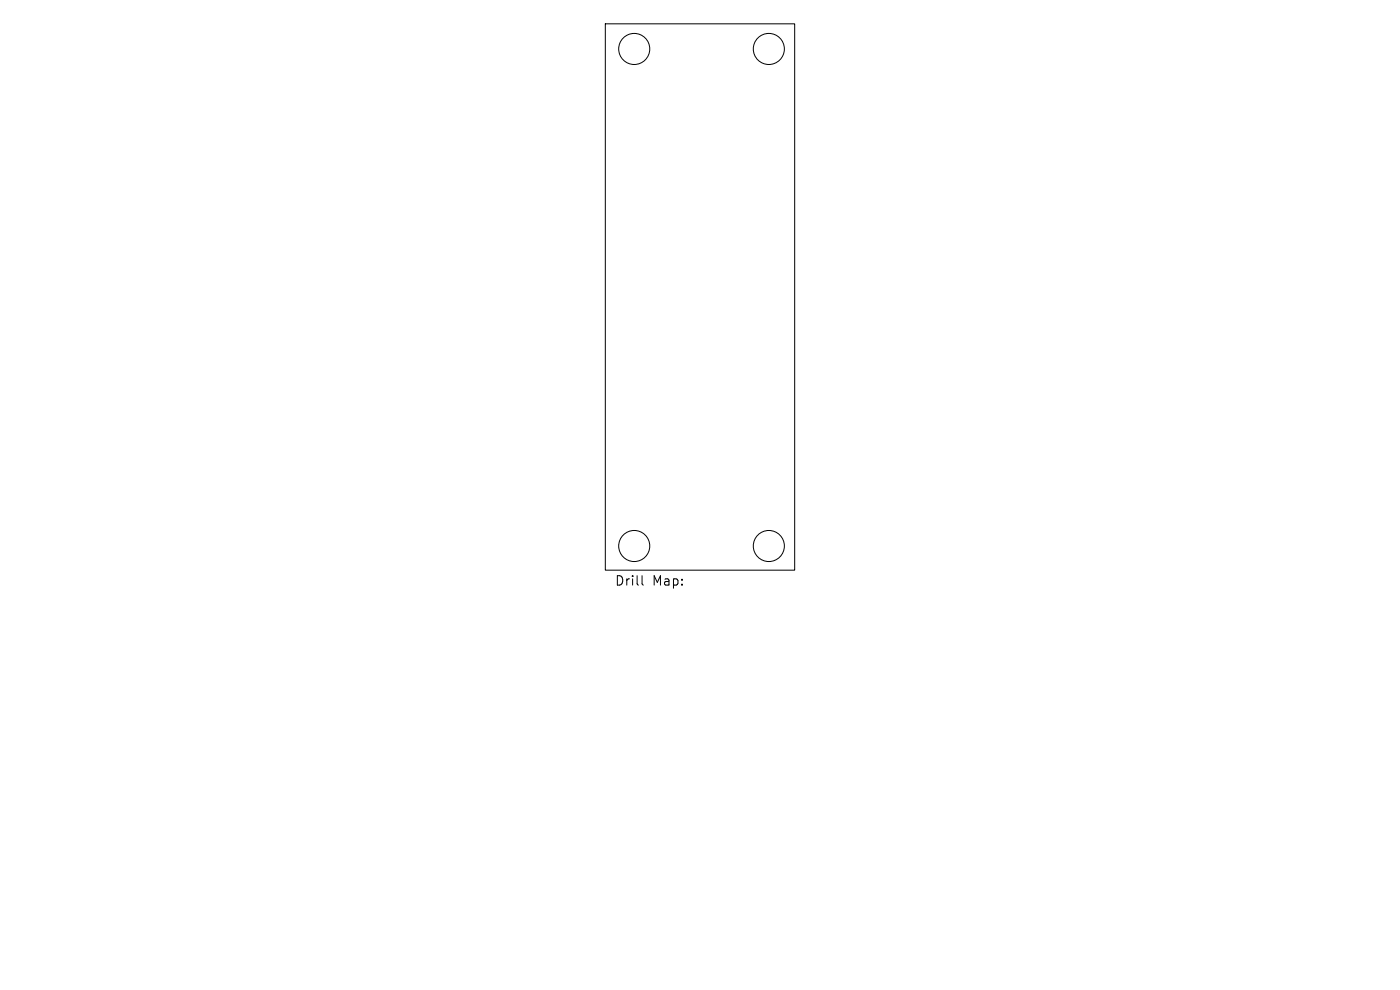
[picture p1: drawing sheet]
<svg xmlns="http://www.w3.org/2000/svg" width="297mm" height="210mm" viewBox="0 0 297 210" stroke-linecap="round" stroke-linejoin="round" font-family="sans-serif">
<defs><g id="words">
<g font-size="2.8">
<text x="130.4" y="124.5">Drill</text>
<text x="138.4" y="124.5">Map:</text>
</g>
</g></defs>
<g fill="none" stroke="#000" stroke-width=".21">
<path d="M128.4 5.1h40.2v115.8h-40.2zM136.2 122.1v1.7l.3 .3"/>
<circle cx="134.5" cy="10.4" r="3.3"/>
<circle cx="163.1" cy="10.4" r="3.3"/>
<circle cx="134.5" cy="115.8" r="3.3"/>
<circle cx="163.1" cy="115.8" r="3.3"/>
</g>
<use href="#words"/>
</svg>
